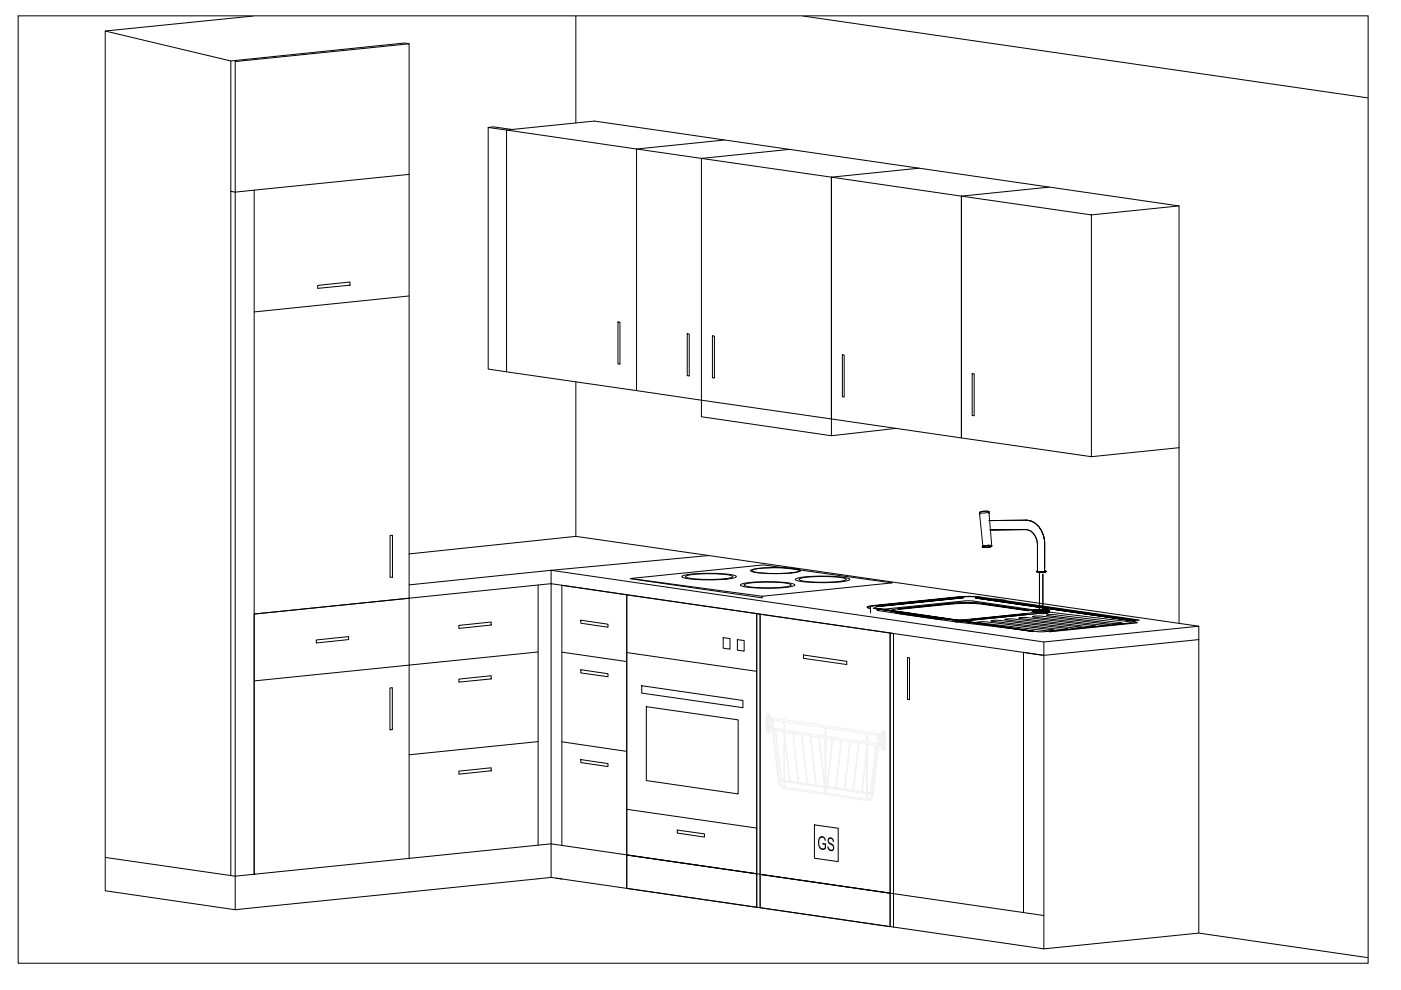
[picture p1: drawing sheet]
<svg xmlns="http://www.w3.org/2000/svg" width="297mm" height="210mm" viewBox="0 0 297 210" stroke-linecap="round" stroke-linejoin="round" font-family="sans-serif">
<defs><g id="words">
<text font-size="4.4" x="173.3" y="180" transform="rotate(8 173.3 180)">GS</text>
</g></defs>
<!-- layer: 0 -->
<g fill="none" stroke="#000" stroke-width=".21">
<path d="M3.9 3.4h286.2v200.8h-286.2zM22.3 6.6l26.6 6.3M48.9 12.9v27.7M53.7 3.4l-31.4 3.2v182.3l27.6 4M86.7 9.3l-.9-.2-36.9 3.8M122.1 3.4v22.6M170.3 3.4l119.7 17.4M86.7 37v-27.7l-36.8 3.8v27.6l-1-.1v145M103.5 27l1.1-.1 3.9 .5M153.5 29.7l-18.5 1.9-27.6-4v51.2l27.6 4M167.3 31.7l-18.6 1.9-13.7-2v51.2l13.7 2.1v3.5l27.6 4v-3.6M194.9 35.7l-18.6 1.9"/>
<path d="M222.4 39.7l-18.6 1.9M53.9 40.3l-4 .4v152.2l66.9-6.9M250 43.7l-18.6 1.9M86.7 62.8l-32.8 3.3M107.4 78.8l-3.9-.6v-51.2l3.9 .6 18.6-1.9 124 18v51.2l-18.6 1.9M122.1 81v32.7M190.1 90.8l-13.8 1.6M250 94.9v37.3M86.7 117.4l35.4-3.7 132.1 19.1M150.3 117.8l-33.5 3.1 104.5 15.2 32.9-3.3v2.8M207.7 108.9l.7 7.1M209.7 108.7l.6 7"/>
<path d="M86.7 126.8v-89.8l-32.8 3.3v145M86.7 124l30.1-3.1v2.9l-62.9 6.4M114.1 124.1v55.1M114.1 138.2l-60.2 6.2M119.1 138.3l13.8 2M133.6 122.7l28.2-2.9 27.3 3.8-27.5 2.8v.4M184.6 128.5v1.5M210.9 127l2.3 .3M221.3 136.1v2.9M254.2 135.6l-32.9 3.4-104.5-15.2v62.2l2.3 .4M254.2 135.6v62.2l-32.9 3.4M114.1 157.2l-27.4 2.8"/>
<path d="M119.1 157.3l13.8 2M119.1 179.3v-55.2l13.8 2v62.3M22.3 181.8l27.6 4 66.9-6.9 104.5 15.2M53.9 185.3h.1M86.7 182v-55.2l-32.8 3.4v55.1M118 186.2l103.3 15v-62.2l-4.3-.7v55.2M160.4 192.4v-62.3l.8 .1v62.3M188.7 196.5v-62.3l.7 .1v62.3M254.2 197.8l35.8 5.2"/>
</g>
<!-- layer: BOTTOM - 600_1 -->
<g fill="none" stroke="#000" stroke-width=".21">
<path d="M67.4 60.5l6.8-.7v.7l-6.8 .6zM131 68.3h.4v8.9l-.4-.1zM145.7 70.8h.4v8.9l-.4-.1zM151 71.2l.5 .1v8.9l-.5-.1zM178.6 75.2l.4 .1v8.9l-.4-.1zM206.1 79.2l.4 .1v8.9l-.4-.1zM67.1 135.7l6.8-.7v.6l-6.8 .7zM97.3 132.6l6.8-.7v.6l-6.8 .7zM123.1 131.5l5.8 .8v.7l-5.8-.9zM192.4 139.4l.4 .1v8.9l-.4-.1zM82.7 145.9l.5-.1v8.9h-.5zM97.3 144l6.8-.7v.6l-6.8 .7z"/>
<path d="M123.1 142l5.8 .8v.7l-5.8-.8zM97.3 163.5l6.8-.7v.6l-6.8 .7zM123.1 161.1l5.8 .8v.6l-5.8-.8z"/>
</g>
<!-- layer: DISHWASHER -->
<g fill="none" stroke="#f0f0f0" stroke-width=".21">
<path d="M162.4 154.6h.1M162.4 152.1v2.5M162.4 152.1h.1M162.4 152.1l.1 .1M162.5 154.5h.1M162.5 152.2l.1 .1M162.5 152.2h.1M162.6 154.3h.1M162.6 152.1h.1M162.6 152.4h.1M162.6 154.6h.1M162.6 151.7h.1"/>
<path d="M162.6 152.8h.1M162.6 153.9h.1M162.6 155h.1M162.6 154.4l-.2 .2M162.6 152.9l.2 .3M162.6 153.7v.1M162.6 155.3l.2 .1M162.6 153v.1M162.6 151.4h.1M162.6 153.6h.1M162.7 153.6h.1M162.7 151.4h.1"/>
<path d="M162.7 153.6l-.1 .1M162.8 153.6h-.1M162.8 151.4l-.2 .2v1.6h.2M162.8 153.6h-.2v1.7M162.8 151.4h.1M162.8 153.2l.1 .1M162.8 155.4l.1 .1M162.8 153.6h.1M162.8 151.4v1.8M162.8 153.6v1.8M162.9 151.4h.1M162.9 153.6h.1"/>
<path d="M162.9 155.5h.1M162.9 151.4v1.9M162.9 153.6v1.9M163 151.4h.1M163 155.5h.1M163 153.6h.1M163 153.6h.2l-.1 1.7M163 153.2v.1M163 155.4v.1M163 155.4h.1M163.1 151.4l.1 1.9h-.3M163.1 153.6v.1"/>
<path d="M163.1 153.7l.1 .1M163.1 155.4h.1M163.1 153.7v.1M163.1 155.3v.1M163.2 154.4h.1M163.2 152.2h.1M163.2 152.5h.1M163.2 154.7h.1M163.2 152.9h.1M163.2 151.8h.1M163.2 155.1h.1M163.2 154h.1"/>
<path d="M163.2 153.1l-.1 .1M163.2 154.2v.1M163.2 154.4l.5 .1M163.2 152.2l.5 .1M163.2 152.5l.5 .1M163.2 154.7l.5 .1M163.2 154.3h.1M163.2 154.3l.1 .1M163.2 152.6h.1M163.2 152.6l.2 .1v1.6M163.2 152.6v.1M163.3 154.4h.1"/>
<path d="M163.3 152.6h.1M163.4 154.3l-.1 .1M163.4 154.3h.1M163.7 154.5h.1M163.7 152.3h.1M163.7 154.8h.1M163.7 152.6h.1M163.7 152.3l22.7 3.2M163.7 152.3v2.5M163.7 154.8l.3 .1M163.7 152.6l.3 .1M163.8 154.8h.1"/>
<path d="M163.8 154.8l1.2 10.7a2.22 2.22 0 0 0 1.3 1.7M163.9 154.4h.1M163.9 152.7h.1M164 154.4h.1M164 152.7h.1M164 154.4l-.3 .1M164 152.7v1.7M164 154.9l1.1 10.4M164 154.9l.4 .1M164 154.4l2.2 .4M164 152.7l2.2 .3M164.4 155h.1"/>
<path d="M164.4 155l1.2 10.4M164.5 155l1.7 .2M164.5 155l1.2 10.4M166.2 153v1.8M166.2 155.2v11.9M166.2 154.8h.1M166.2 155.2l.2 .1M166.2 153h.1M166.3 154.8h.1M166.3 153h.1M166.4 153v1.8M166.4 155.3v11.8"/>
<path d="M166.4 153l8.6 1.3M166.4 154.8l8.6 1.3M166.4 155.3l1.7 .2M166.4 155.8l1.1 9.9M166.4 156.6l1 9.1M168.1 155.5h.1M168.1 155.5l1.1 10.4M168.1 155.5l1.8 .3M168.1 155.5l1.2 10.4M169.9 155.8h.1M169.9 155.8l1.2 10.4M170 155.8l1.7 .2"/>
<path d="M170 155.8l1.2 10.4M171.7 156h.2M171.7 156l1.2 10.5M171.9 156l1.7 .3M171.9 156l1.2 10.5M173.6 156.3h.1M173.6 156.3l1.2 10.4M173.7 156.3l1.2 10.4M173.7 156.3l1.3 .2M175 154.3h.1M175 154.3v1.8M175 156.5v12"/>
<path d="M175 156.1h.1M175 156.5h.1M175.1 156.1h.1M175.1 154.3h.1M175.1 156.5l1.4 .2M175.1 154.3v1.8M175.1 156.5v11.9M175.1 156.1l8.6 1.2M175.1 154.3l8.6 1.2M176.5 156.7l-1.2 10.1M176.5 156.7h.1M176.6 156.7l1.8 .3"/>
<path d="M176.6 156.7l-1.2 10.1M178.4 157l-1.2 10.1M178.4 157h.1M178.4 157l1.8 .2M180.2 157.2l-1.2 10.1-1.8-.2M180.2 157.2h.1M180.3 157.2l1.7 .3M180.3 157.2l-1.2 10.2M182 157.5l-1.2 10.1M182 157.5h.1M182.1 157.5l1.6 .2M182.1 157.5l-1.2 10.1"/>
<path d="M183.7 159.1h.1M183.7 159.9h.1M183.7 157.7v12h.2M183.7 155.5v1.8M183.7 155.5h.1M183.7 159.1l-1 8.8M183.7 157.3h.1M183.7 157.7l.2 .1M183.7 159.9l-.9 8M183.9 155.6h.1M183.9 157.4h.1M183.9 155.6v1.8"/>
<path d="M183.9 157.8v11.9M183.9 157.8h.1M183.9 157.4l2.2 .3M183.9 155.6l2.2 .3M184 157.8l1.7 .2M184 157.8l-.1 .5M185.7 158h.1M185.7 158l-1.2 10.1M185.8 158l.3 .1M185.8 158l-1.2 10.2M186.1 155.9h.3M186.1 157.7h.3"/>
<path d="M186.1 158.1h.2M186.1 155.9v1.8M186.1 158.1l-1.1 10.1M186.3 157.7h.1M186.3 155.9h.1M186.3 158.1h.1M186.3 158.1l-1.2 10.3a1.37 1.37 0 0 1-1.2 1.3M186.4 158.1h.1M186.4 155.9h.1M186.4 157.8h.1M186.4 155.8h.1M186.4 155.5v.3"/>
<path d="M186.4 155.8v2.2M186.4 155.6l.5 .1M186.4 155.8l.5 .1M186.4 157.8l.5 .1M186.4 158.1l.5 .1M186.7 156.1h.1M186.7 156.1l.1 1.7M186.7 156.1h.2M186.8 156h.1M186.8 157.8h.1M186.9 157.7h.1M186.9 155.7h.1"/>
<path d="M186.9 155.9h.1M186.9 155.3h.1M186.9 156.4h.1M186.9 157.9h.1M186.9 158.2h.1M186.9 157.5h.1M186.9 158.6h.1M186.9 156.5l.3 .3M186.9 157.7v.1M187 156.6h.1M187 157.2v.1M187 157.3h-.1"/>
<path d="M187 157.2h.1M187.2 154.9h.1M187.2 156.8h.1M187.2 159h.1M187.2 157.1h.1M187.2 157.1h-.3v1.6l.3 .3M187.2 157.1l-.2 .1M187.2 157.1l.1 .1M187.2 159h.2M187.2 154.9v1.9M187.2 157.1v1.9M187.3 156.8h.1"/>
<path d="M187.3 159h.1M187.3 157.2h.1M187.3 157.2h.2v1.7M187.3 154.9v1.9M187.3 157.2v1.8M187.4 157.2l.1 .1M187.4 159h.1M187.4 157.2h.1M187.5 155h-.5l-.1 .1v1.6l.3 .1M187.5 155h.1M187.5 156.7h.1M187.5 157.3h.1"/>
<path d="M187.5 158.9h.1M187.5 156.7l-.3 .1M187.5 155v1.8h-.2M187.5 157.3v.1M187.5 158.9l-.1 .1M187.5 155.8h.1M187.5 156h.1M187.5 156.5h.1M187.5 155.3h.1M187.5 158h.1M187.5 158.3h.1M187.5 158.7h.1"/>
<path d="M187.5 157.5h.1M187.5 156.1h.1M187.5 156.6v.1M187.5 156l.2-.2v2.5l-.2-.3M187.7 155.8h.1M165.1 165.3l.5 .1M165.1 165.3l.1 .2M165.2 165.5l.1 .3a1.41 1.41 0 0 0 .9 1M165.2 165.5l1 .2M165.6 165.4h.1M165.7 165.4h.1M165.7 165.4l.5 .1"/>
<path d="M166.2 166.8h.1M166.2 165.5h.1M166.2 167.1l.1 .1M166.2 167.1h.1M166.3 167.2h.1M166.3 167.2l17.5 2.5M166.4 167.1h.1M166.4 166.9h.1M166.4 165.5h.1M166.4 165.7h.1M166.4 167.1l-.1 .1M166.4 166.9l8.6 1.3"/>
<path d="M166.4 165.5l1 .2M166.4 165.7l8.6 1.3M167.4 165.7h.1M167.5 165.7h.1M167.5 165.7l1.7 .2M169.2 165.9h.1M169.3 165.9v.1M169.3 165.9l1.8 .3M171.1 166.2h.1M171.2 166.2h.1M171.2 166.2l1.7 .3M172.9 166.5h.1"/>
<path d="M173.1 166.5h.1M173.1 166.5l1.7 .2M174.8 166.7h.1M174.9 166.7v.1M174.9 166.7h.1M175 168.2h.1M175 167h.1M175 168.4h.1M175 168.5h.1M175.1 168.5h.1M175.1 168.4h.1M175.1 168.2h.1"/>
<path d="M175.1 167h.1M175.1 166.8h.1M175.1 168.4v.1M175.1 166.8h.2M175.1 168.2l8.6 1.2M175.1 167l8.6 1.2M175.3 166.8h.1M175.4 166.8h.1M175.4 166.8l1.8 .3M177.2 167.1h.1M179 167.3v.1M179.1 167.4h.1"/>
<path d="M179.1 167.4l1.7 .2M180.8 167.6h.1M180.9 167.6h.1M180.9 167.6l1.8 .3M182.7 167.9h.1M182.8 167.9h.1M182.8 167.9l.9 .1M183.7 169.4h.1M183.7 168h.1M183.7 168.2h.1M183.8 169.7h.1M183.9 169.7h.1"/>
<path d="M183.9 169.6h.1M183.9 169.4h.1M183.9 168h.1M183.9 168.2h.1M183.9 168l.6 .1M183.9 168.2l1 .2M184.5 168.1v.1M184.6 168.2h.1M184.6 168.2h.4M184.9 168.4a1.17 1.17 0 0 1-1 1M185 168.2l-.1 .2"/>
</g>
<path d="M161.2 130.2l27.5 4v55.2l-27.5-4zM170.3 138.9l9.2 1.3v.7l-9.2-1.3zM172.7 174.9l5 .7v7.1l-5-.7zM161.2 185.4l27.5 4v7.1l-27.5-4z" fill="none" stroke="#000" stroke-width=".21"/>
<!-- layer: BASE -->
<g fill="none" stroke="#000" stroke-width=".21">
<path d="M207.6 108.7a2.35 2.35 0 0 1 2.1-.1l-1.4 .2zM207.7 108.7l.6-.3h1.1l.3 .1v.4M207.7 108.7v.4M208.2 115.9l.4 .1h1.3h-1.4l-.2-.1 .3-.1zM208.3 115.9l1.2-.3 .7 .1a.45 .45 0 0 1-.6 .3h-1.1zM208.4 115.9a2.18 2.18 0 0 1 1.7-.1l-1 .2zM208.5 116h.1M209.9 112.4l7.4-.1-7.4 .1M217.3 112.3a3 3 0 0 1 2.7 3.4v5.5M217.4 110.3a4.5 4.5 0 0 1 4.1 4.7v.5a4.8 4.8 0 0 0-3.7-5.2zM217.4 110.3l-7.7 .1M132.9 126.1l27.5 4v55.2l-27.5-4z"/>
<path d="M132.9 138.4l27.5 3.9M133.6 122.7l28 4.1M133.7 122.7l27.9 3.7M144.7 122.1a29.4 29.4 0 0 1 11.3 0l.1 .1a7.2 7.2 0 0 1-3.8 .7 28.6 28.6 0 0 1-7.6-.5l-.1-.1zM145.4 122.1a25 25 0 0 1 9.8 0l.2 .1a6.5 6.5 0 0 1-3.6 .6 22.4 22.4 0 0 1-6.3-.4l-.2-.1zM153.3 135.2l1.5 .2v2.2l-1.5-.2zM156.3 135.6l1.5 .2v2.3l-1.5-.2zM157.1 123.9a29.4 29.4 0 0 1 11.3 0l.1 .1a7.2 7.2 0 0 1-3.8 .7 28.6 28.6 0 0 1-7.6-.5l-.1-.2zM157.8 123.9a25 25 0 0 1 9.8 0l.2 .1a6.5 6.5 0 0 1-3.6 .6 22.4 22.4 0 0 1-6.3-.4l-.2-.2zM159.2 120.9a26.5 26.5 0 0 1 10.4-.1l.2 .2a6.5 6.5 0 0 1-3.6 .6 25.7 25.7 0 0 1-6.9-.5l-.2-.1zM159.5 120.9a25 25 0 0 1 9.8-.1l.2 .2a6.5 6.5 0 0 1-3.6 .6 22.4 22.4 0 0 1-6.3-.5l-.2-.1zM168.7 122.7a29.4 29.4 0 0 1 11.3 0l.2 .1a7.2 7.2 0 0 1-3.9 .7 28.6 28.6 0 0 1-7.5-.5l-.2-.1z"/>
<path d="M169.5 122.7a25 25 0 0 1 9.8 0l.1 .1a6.5 6.5 0 0 1-3.5 .6 22.4 22.4 0 0 1-6.4-.4l-.1-.1zM183.9 128.7l1-.3-1 .3a.34 .34 0 0 0 .5 .3h.2zM184.9 128.4l18.6-1.9zM185.2 129l34 4.8zM185.2 129l34 4.9zM185.5 128.9l33.7 5zM185.7 128.6l18.6-1.9zM189.9 129.9l9.7 1.4v.1l-9.7-1.4zM189.9 129.8l9.8 1.4a28.1 28.1 0 0 0 6.2 .1M189.9 129.8l9.8 1.5zM190.4 129.1l11.6-1.1a26 26 0 0 1 6.4 0l9.7 1.5-10.4-1.5-2.8-.1-2.9 .1zM190.5 129l11.6-1.1z"/>
<path d="M202.1 127.9a28 28 0 0 1 6.2 0M202.1 127.9l-11.6 1.1-1.4 .3-.2 .2 1 .3M203.6 131.8h-1l17.5 2.2h1.3l18.5-1.9M205 131.6h-.9l-.5 .2M205 131.6l.7 .1-2.1 .1M205.9 131.3l11.6-1.2zM206 131.4l11.6-1.2v.1l-11.6 1.2zM206.8 126.7l33.8 4.9-33.8-4.9M206.8 126.8l33.8 4.9-33.8-4.9M207.1 126.8l33.8 4.9M207.1 131.9l2-.1 14.3 1.8-1.6 .1zM207.2 126.7l33.7 4.9"/>
<path d="M208.3 127.9l9.7 1.4a.99 .99 0 0 1 1 .4l-1.5 .4-11.6 1.2M208.3 127.9l9.7 1.5-9.7-1.4M210.1 131.6l1.6-.1 14.7 1.8-1.6 .1zM213 131.3l1.6-.1 14.7 1.8-1.6 .2zM216 131l1.7-.1 14.5 1.8-1.9 .1zM218.9 130.7l1.8-.1 14.5 1.8-1.9 .1zM219 129.4l.9-.1h1.7l.8 .2-.8 .1h-1.7l-.9-.1 2.7 .1 .7-.2-.7 .2h-1.9l-.7-.2 .4-.1 1.9-.1 1 .2-1-.2-1.9 .1zM219 129.4l.9 .2h1.7l.8-.1-.8-.2h-2.4l-.2 .1v.3l1.8-.2 1.3 .1 .3 .1v-.2a.61 .61 0 0 1-.8 .4h-2.1l-.5-.2zM219.1 129.6l1.7-.1 1.3 .1 .3 .1-.8 .2h-1.7l-.8-.1zM219.8 121.1l.2 .2 1.7-.1-1.7 .1zM219.8 121.2l.6 .1 1.3-.1-.5 .1zM220 121.2l1.4 .1 .3-.2h-.2l.2 .1-.3 .1-1.4-.1 1.4 .1 .3-.1-.2-.1h.2l-.3 .2z"/>
<path d="M220 121.2l1.7-.1zM220.2 130.1l-15.2 1.5M220.4 121.3h.9l.5-.1-.3-.1 .3 .1zM220.4 121.3l1.3-.2zM220.4 129.5v-8.2v8.2M221.1 121.7v7.6M221.5 120.4v-4.9v5.6M221.6 129.9h-1.3l-.1 .2M221.6 129.9l1-.1-17.3-2.4-19.3 2 16.6 2.4h1M221.6 129.9l.6 .1-2 .1M221.6 129.9l1-.1 17.4 2.1M237.9 132.1l-14.3-1.8-1.7 .1 14.3 1.8h1.5"/>
<path d="M241.1 132l-18.6 2 18.6-1.9M241.5 131.5l-34.1-5h-3.9l4.3 .1 33.7 4.9M136.1 145.4l21.4 3.1v1.5l-21.4-3zM137 149.8l19.5 2.8v15.7l-19.5-2.8zM132.9 171.6l27.5 4M143.6 176l5.8 .8v.7l-5.8-.9zM132.9 181.3l27.5 4v7.1l-27.5-4z"/>
</g>
<!-- layer: TOP - 600_2 -->
<path d="M148.7 33.6l27.6 4v51.2l-27.6-3.9zM176.3 37.6l27.5 4v51.3l-27.5-4.1zM203.8 41.6l27.6 4v51.2l-27.6-3.9z" fill="none" stroke="#000" stroke-width=".21"/>
<path d="M82.7 113.5h.5v8.9h-.5z" fill="none" stroke="#000" stroke-width=".21"/>
<use href="#words"/>
</svg>
